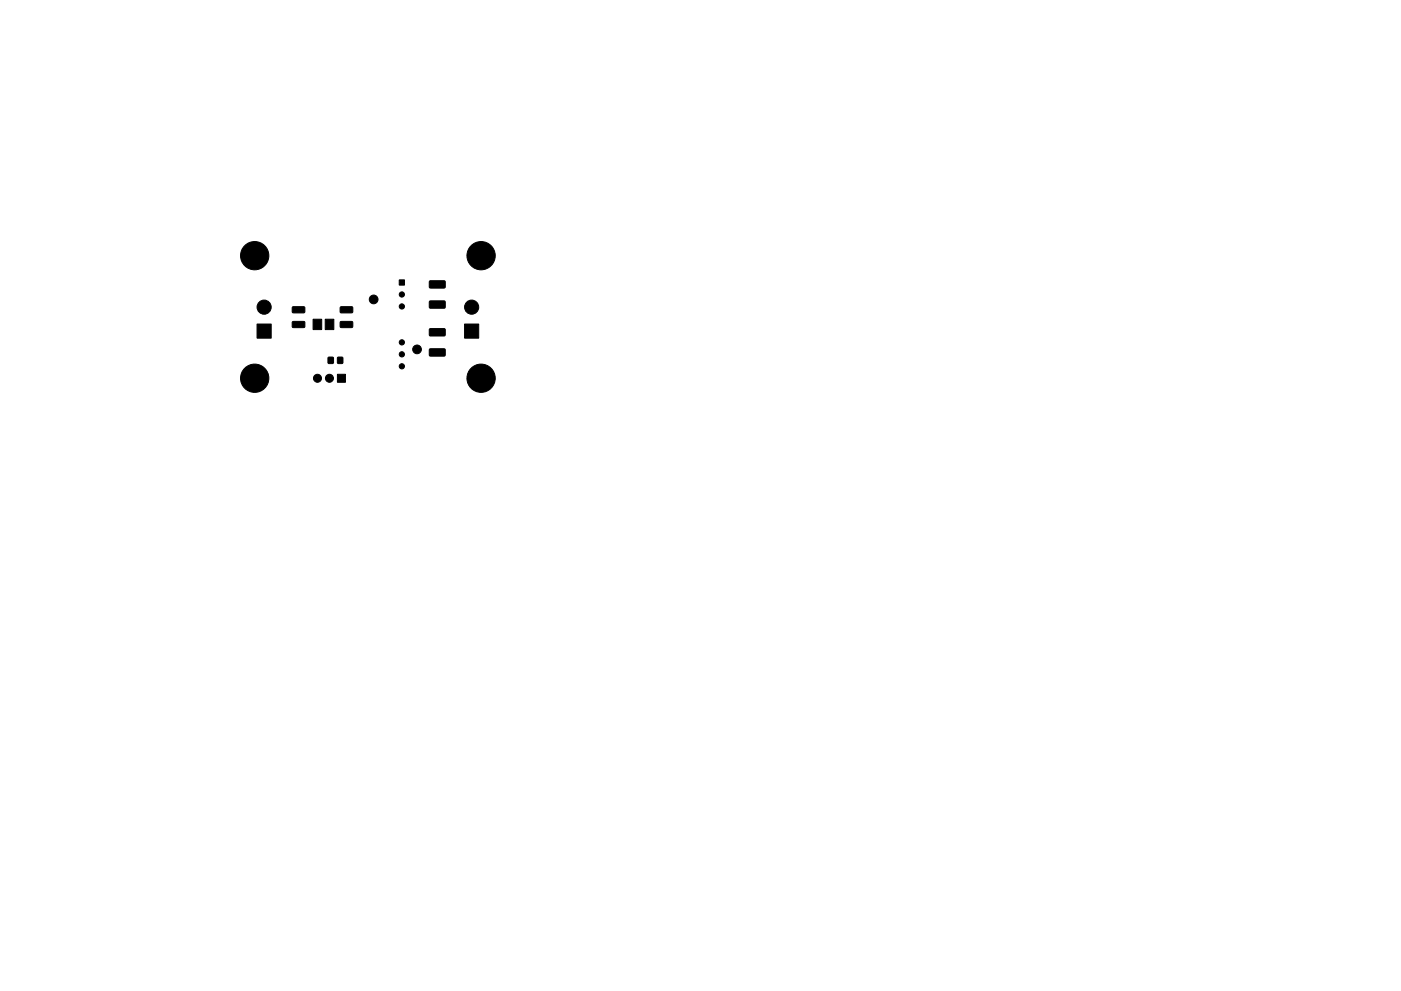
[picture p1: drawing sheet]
<svg xmlns="http://www.w3.org/2000/svg" width="297mm" height="210mm" viewBox="0 0 297 210" stroke-linecap="round" stroke-linejoin="round" font-family="sans-serif">
<g fill="#000" stroke="#000" stroke-width=".21">
<path d="M84.6 59.4h1.2v1.1h-1.2zM91.1 59.6h3.2l.1 .2v1.2l-.2 .1h-3l-.2-.2zM54.5 68.7h3v3h-3zM62 68.3l2.5-.1 .1 .2v1l-.2 .1h-2.3l-.2-.2zM62 65.1h2.5l.1 .2v.9l-.2 .2h-2.3l-.2-.3zM66.4 67.7h1.8v2.2h-1.8zM69 67.7h1.8v2.2h-1.8zM69.6 75.8h1v1.3h-1zM71.6 75.8h1v1.3h-1zM71.5 79.4h1.7v1.7h-1.7zM72.2 68.3l2.4-.1 .2 .2v1l-.2 .1h-2.3l-.2-.2zM72.2 65.1h2.4l.2 .2v.9l-.2 .2h-2.3l-.2-.3z"/>
<path d="M91.1 74.1l3.2-.1 .1 .2v1.2l-.2 .2-3-.1-.2-.2zM91.1 69.8l3.2-.1 .1 .3v1.1l-.2 .2h-3l-.2-.3zM91.1 63.9l3.2-.1 .1 .3v1.1l-.2 .2h-3l-.2-.2zM98.5 68.7h3v3h-3z"/>
<circle cx="54" cy="54.2" r="3"/>
<circle cx="102" cy="54.2" r="3"/>
<circle cx="56" cy="65.2" r="1.5"/>
<circle cx="79.2" cy="63.5" r=".92"/>
<circle cx="85.2" cy="62.5" r=".55"/>
<circle cx="85.2" cy="72.6" r=".55"/>
<circle cx="85.2" cy="65" r=".55"/>
<circle cx="85.2" cy="75.2" r=".55"/>
<circle cx="85.2" cy="77.7" r=".55"/>
<circle cx="88.4" cy="74.1" r=".92"/>
<circle cx="100" cy="65.2" r="1.5"/>
<circle cx="54" cy="80.2" r="3"/>
<circle cx="67.3" cy="80.3" r=".85"/>
<circle cx="69.8" cy="80.3" r=".85"/>
<circle cx="102" cy="80.2" r="3"/>
</g>
</svg>
